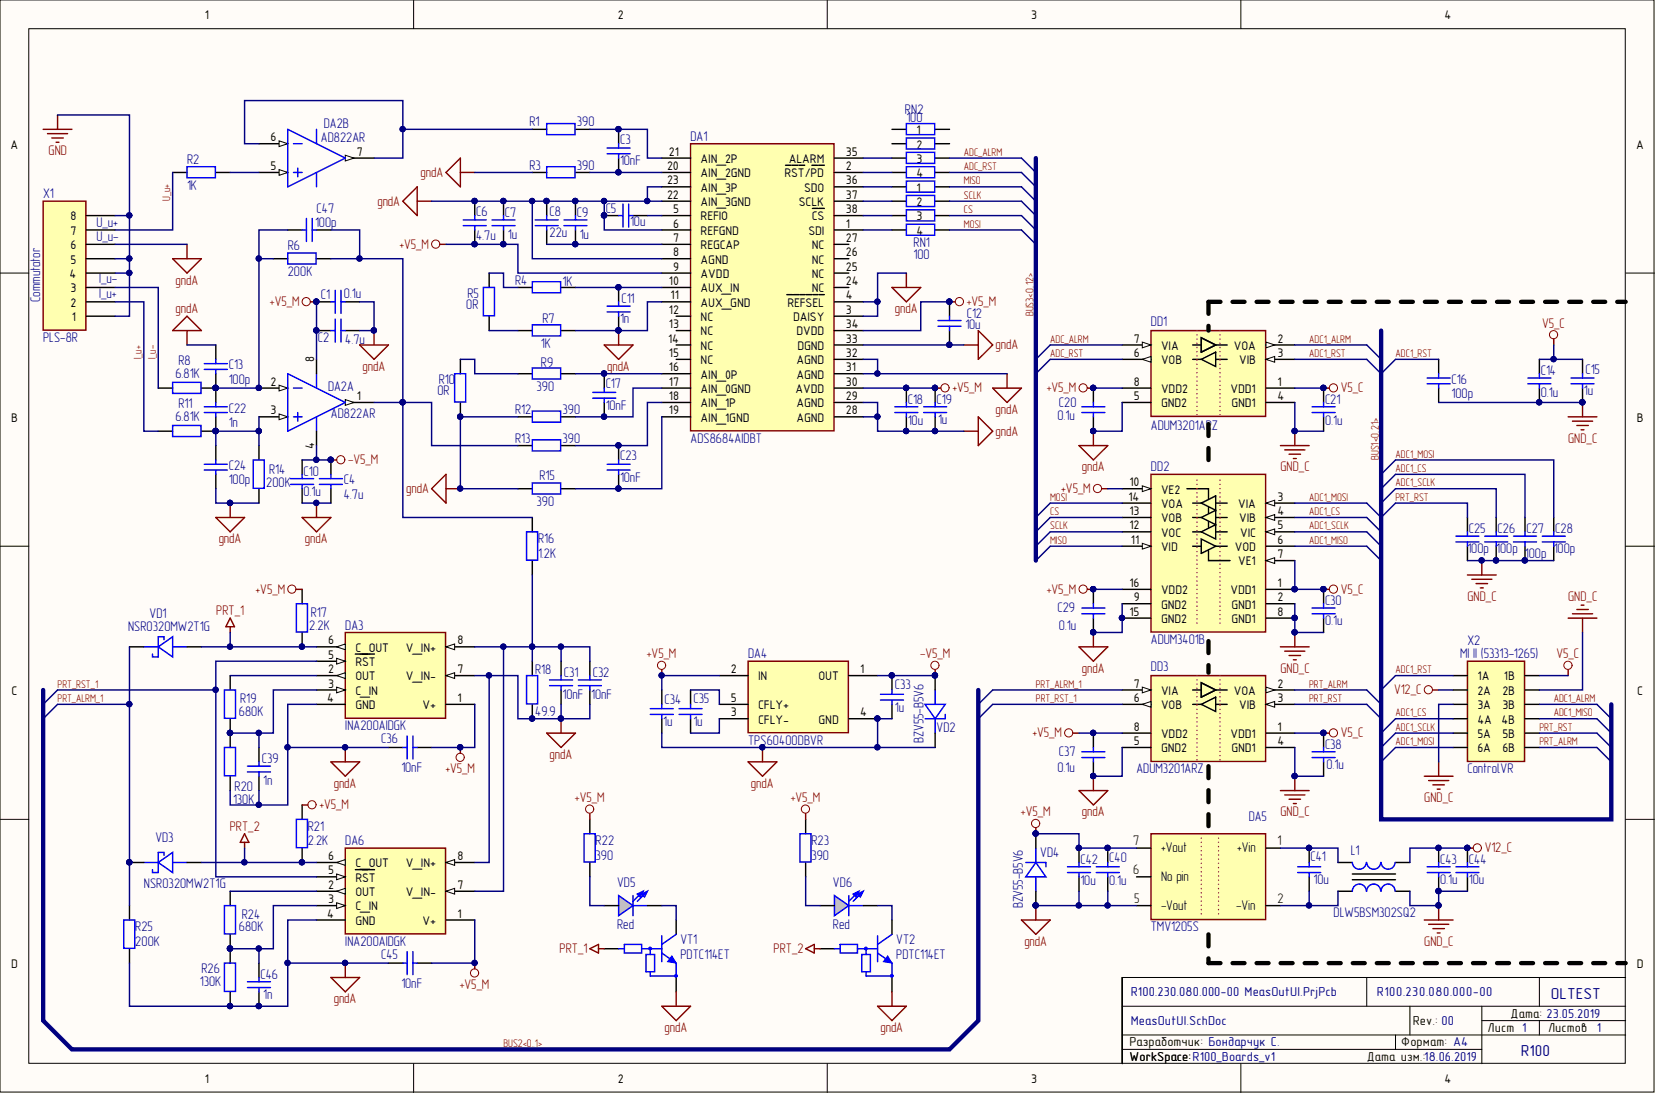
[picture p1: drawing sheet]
<svg xmlns="http://www.w3.org/2000/svg" width="292mm" height="193mm" viewBox="0 0 292 193" stroke-linecap="round" stroke-linejoin="round" font-family="sans-serif">
<defs><g id="words">
<g font-size="2.8" fill="#000080">
<text x="273.6" y="176.1">OLTEST</text>
<text x="268.2" y="186.3">R100</text>
</g>
<g font-size="2.5" fill="#000080">
<text x="57.1" y="22.6">DA2B</text>
<text x="93.4" y="22.3">R1</text>
<text x="101.8" y="22.3">390</text>
<text x="159.6" y="20">RN2</text>
<text x="159.9" y="21.5">100</text>
<text x="33" y="28.9">R2</text>
<text x="56.6" y="25.1">AD822AR</text>
<text x="93.4" y="29.9">R3</text>
<text x="101.8" y="29.9">390</text>
<text x="109.4" y="29.2">10nF</text>
<text x="109.4" y="25.3">C3</text>
<text x="121.8" y="24.8">DA1</text>
<text x="7.6" y="35">X1</text>
<text x="33" y="33.5">1K</text>
<text x="17" y="40.1">U_u+</text>
<text x="55.6" y="40.1">100p</text>
<text x="55.8" y="37.5">C47</text>
<text x="84" y="38">C6</text>
<text x="89.1" y="38.3">C7</text>
<text x="96.9" y="41.8">22u</text>
<text x="96.9" y="38">C8</text>
<text x="101.8" y="38.3">C9</text>
<text x="106.8" y="37.5">C5</text>
<text x="111.1" y="39.8">10u</text>
<text x="17" y="42.6">U_u-</text>
<text x="50.8" y="44.1">R6</text>
<text x="84" y="42.3">4.7u</text>
<text x="89.6" y="42.1">1u</text>
<text x="102.3" y="42.1">1u</text>
<text x="161.1" y="45.6">100</text>
<text x="161.1" y="43.6">RN1</text>
<text x="7.1" y="53.2" transform="rotate(-90 7.1 53.2)">Commutator</text>
<text x="17.5" y="52.5">I_u+</text>
<text x="17.5" y="49.9">I_u-</text>
<text x="50.8" y="48.7">200K</text>
<text x="56.6" y="52.7">C1</text>
<text x="60.6" y="52.5">0.1u</text>
<text x="82.5" y="52.5">R5</text>
<text x="90.8" y="50.2">R4</text>
<text x="99.2" y="50.5">1K</text>
<text x="109.6" y="53.5">C11</text>
<text x="82.2" y="54.5">0R</text>
<text x="95.7" y="57">R7</text>
<text x="109.4" y="57">1n</text>
<text x="170.3" y="58.1">10u</text>
<text x="170.5" y="56">C12</text>
<text x="203" y="57.6">DD1</text>
<text x="7.6" y="60.3">PLS-8R</text>
<text x="31.5" y="64.4">R8</text>
<text x="40.3" y="65.2">C13</text>
<text x="56.1" y="60.3">C2</text>
<text x="60.9" y="60.6">4.7u</text>
<text x="95.4" y="61.4">1K</text>
<text x="95.4" y="64.7">R9</text>
<text x="279.6" y="65.9">C15</text>
<text x="31" y="66.7">6.81K</text>
<text x="40.3" y="67.7">100p</text>
<text x="57.9" y="69">DA2A</text>
<text x="77.1" y="69.7">0R</text>
<text x="77.4" y="67.7">R10</text>
<text x="94.7" y="69">390</text>
<text x="106.8" y="68.5">C17</text>
<text x="160.1" y="71.2">C18</text>
<text x="165.2" y="71.2">C19</text>
<text x="186.8" y="71.8">C20</text>
<text x="233.7" y="71.2">C21</text>
<text x="256" y="70.2">100p</text>
<text x="256" y="67.7">C16</text>
<text x="271.8" y="66.2">C14</text>
<text x="271.8" y="70">0.1u</text>
<text x="279.4" y="69.7">1u</text>
<text x="31" y="74.3">6.81K</text>
<text x="31.5" y="72">R11</text>
<text x="40.3" y="75.3">1n</text>
<text x="40.3" y="72.8">C22</text>
<text x="58.4" y="73.8">AD822AR</text>
<text x="90.8" y="73">R12</text>
<text x="99.2" y="73">390</text>
<text x="106.8" y="72.3">10nF</text>
<text x="160.1" y="75">10u</text>
<text x="165.5" y="74.8">1u</text>
<text x="186.5" y="74">0.1u</text>
<text x="203" y="75.8">ADUM3201ARZ</text>
<text x="233.7" y="75">0.1u</text>
<text x="40.3" y="82.9">C24</text>
<text x="47.5" y="83.7">R14</text>
<text x="53.5" y="83.9">C10</text>
<text x="90.8" y="78.1">R13</text>
<text x="99.2" y="78.1">390</text>
<text x="109.4" y="81.1">C23</text>
<text x="121.8" y="78.1">ADS8684AIDBT</text>
<text x="203" y="83.2">DD2</text>
<text x="40.3" y="85.4">100p</text>
<text x="46.9" y="86">200K</text>
<text x="53.5" y="87.5">0.1u</text>
<text x="60.6" y="85.4">C4</text>
<text x="60.6" y="88">4.7u</text>
<text x="94.7" y="89.2">390</text>
<text x="95.2" y="84.7">R15</text>
<text x="109.4" y="84.9">10nF</text>
<text x="94.9" y="95.8">R16</text>
<text x="259.1" y="94.1">C25</text>
<text x="264.2" y="94.1">C26</text>
<text x="269.2" y="94.1">C27</text>
<text x="274.3" y="94.1">C28</text>
<text x="94.9" y="98.4">1.2K</text>
<text x="258.8" y="97.6">1</text>
<text x="259.5" y="97.6">00p 1</text>
<text x="264.6" y="97.6">00p</text>
<text x="269" y="98.4">1</text>
<text x="269.7" y="98.4">00p</text>
<text x="274.1" y="97.6">1</text>
<text x="274.7" y="97.6">00p</text>
<text x="233.7" y="106.7">C30</text>
<text x="22.6" y="111.3">NSR0320MW2T1G</text>
<text x="26.4" y="109">VD1</text>
<text x="54.6" y="111.1">2.2K</text>
<text x="54.8" y="108.8">R17</text>
<text x="60.9" y="111.1">DA3</text>
<text x="186.5" y="108">C29</text>
<text x="186.8" y="111.1">0.1u</text>
<text x="203" y="113.6">ADUM3401B</text>
<text x="233.7" y="110.3">0.1u</text>
<text x="258.8" y="113.8">X2</text>
<text x="94.4" y="118.9">R18</text>
<text x="99.5" y="119.4">C31</text>
<text x="104.6" y="119.4">C32</text>
<text x="132" y="116.1">DA4</text>
<text x="203" y="118.4">DD3</text>
<text x="257.6" y="116.1">MI II (53313-1265)</text>
<text x="42.4" y="124">R19</text>
<text x="99.2" y="123.2">10nF</text>
<text x="104.3" y="123.2">10nF</text>
<text x="117.2" y="124.2">C34</text>
<text x="122.3" y="124">C35</text>
<text x="157.8" y="125.5">1u</text>
<text x="157.8" y="121.5">C33</text>
<text x="42.1" y="126.3">680K</text>
<text x="60.9" y="128.8">INA200AIDGK</text>
<text x="67.2" y="131.1">C36</text>
<text x="94.4" y="126.3">49.9</text>
<text x="117" y="128">1u</text>
<text x="122.3" y="128">1u</text>
<text x="132" y="131.3">TPS60400DBVR</text>
<text x="162.9" y="131.1" transform="rotate(-90 162.9 131.1)">BZV55-B5V6</text>
<text x="165.2" y="129.1">VD2</text>
<text x="46.2" y="134.6">C39</text>
<text x="70.8" y="136.2">10nF</text>
<text x="186.5" y="136.2">0.1u</text>
<text x="186.8" y="133.4">C37</text>
<text x="200.5" y="136.4">ADUM3201ARZ</text>
<text x="233.7" y="132.1">C38</text>
<text x="234" y="135.7">0.1u</text>
<text x="258.8" y="136.4">ControlVR</text>
<text x="41.1" y="141.7">130K</text>
<text x="41.4" y="139.5">R20</text>
<text x="46.4" y="138.4">1n</text>
<text x="27.4" y="148.6">VD3</text>
<text x="54.3" y="146.6">R21</text>
<text x="54.3" y="149.1">2.2K</text>
<text x="60.9" y="149.1">DA6</text>
<text x="105.1" y="149.1">R22</text>
<text x="143.1" y="149.1">R23</text>
<text x="220.3" y="144.8">DA5</text>
<text x="105.1" y="151.6">390</text>
<text x="143.1" y="151.6">390</text>
<text x="183.5" y="151.1">VD4</text>
<text x="190.6" y="152.4">C42</text>
<text x="195.7" y="152.1">C40</text>
<text x="231.2" y="151.9">C41</text>
<text x="231.7" y="155.9">10u</text>
<text x="238.3" y="150.9">L1</text>
<text x="254" y="152.4">C43</text>
<text x="254" y="155.9">0.1u</text>
<text x="259.1" y="155.9">10u</text>
<text x="259.1" y="152.4">C44</text>
<text x="25.4" y="156.7">NSR0320MW2T1G</text>
<text x="108.9" y="156.4">VD5</text>
<text x="146.9" y="156.4">VD6</text>
<text x="180.4" y="160.2" transform="rotate(-90 180.4 160.2)">BZV55-B5V6</text>
<text x="190.6" y="156.2">10u</text>
<text x="195.7" y="156.2">0.1u</text>
<text x="235.2" y="161.8">DLW5BSM302SQ2</text>
<text x="23.9" y="164.3">R25</text>
<text x="23.9" y="166.8">200K</text>
<text x="42.1" y="164.3">680K</text>
<text x="42.6" y="162">R24</text>
<text x="60.9" y="166.8">INA200AIDGK</text>
<text x="108.9" y="163.8">Red</text>
<text x="120" y="166.6">VT1</text>
<text x="146.9" y="163.8">Red</text>
<text x="158.1" y="166.6">VT2</text>
<text x="203" y="164.3">TMV1205S</text>
<text x="35.3" y="173.9">130K</text>
<text x="35.5" y="171.7">R26</text>
<text x="45.9" y="172.7">C46</text>
<text x="67.2" y="169.1">C45</text>
<text x="120" y="169.1">PDTC114ET</text>
<text x="158.1" y="169.1">PDTC114ET</text>
<text x="46.4" y="176.2">1n</text>
<text x="70.8" y="174.2">10nF</text>
</g>
<g font-size="2.5" fill="#800000">
<text x="8.5" y="27.4">GND</text>
<text x="74.2" y="31.2">gndA</text>
<text x="66.6" y="36.3">gndA</text>
<text x="70.5" y="43.9">+V5_M</text>
<text x="31" y="50.2">gndA</text>
<text x="31" y="55.3">gndA</text>
<text x="47.6" y="54">+V5_M</text>
<text x="157.8" y="55.3">gndA</text>
<text x="170.5" y="54">+V5_M</text>
<text x="272" y="57.8">V5_C</text>
<text x="63.9" y="65.4">gndA</text>
<text x="107.1" y="65.4">gndA</text>
<text x="175.6" y="61.6">gndA</text>
<text x="168" y="69.2">+V5_M</text>
<text x="184.7" y="69.2">+V5_M</text>
<text x="236.5" y="69.2">V5_C</text>
<text x="175.6" y="73">gndA</text>
<text x="175.6" y="76.8">gndA</text>
<text x="61.4" y="81.9">-V5_M</text>
<text x="190.8" y="83.2">gndA</text>
<text x="225.9" y="83.2">GND_C</text>
<text x="276.6" y="78.1">GND_C</text>
<text x="71.6" y="87">gndA</text>
<text x="187.2" y="87">+V5_M</text>
<text x="38.6" y="95.8">gndA</text>
<text x="53.8" y="95.8">gndA</text>
<text x="45.1" y="104.7">+V5_M</text>
<text x="184.7" y="104.7">+V5_M</text>
<text x="236.5" y="104.7">V5_C</text>
<text x="258.8" y="106">GND_C</text>
<text x="276.6" y="106">GND_C</text>
<text x="38.1" y="108.5">PRT_1</text>
<text x="114.1" y="116.1">+V5_M</text>
<text x="162.3" y="116.1">-V5_M</text>
<text x="190.8" y="118.7">gndA</text>
<text x="225.9" y="118.7">GND_C</text>
<text x="274.6" y="116.1">V5_C</text>
<text x="245.9" y="122.5">V12_C</text>
<text x="182.1" y="130.1">+V5_M</text>
<text x="236.5" y="130.1">V5_C</text>
<text x="78.6" y="136.4">+V5_M</text>
<text x="96.9" y="133.9">gndA</text>
<text x="56.3" y="142.8">+V5_M</text>
<text x="58.9" y="138.9">gndA</text>
<text x="101.4" y="141.5">+V5_M</text>
<text x="132.5" y="138.9">gndA</text>
<text x="139.5" y="141.5">+V5_M</text>
<text x="251.2" y="141.5">GND_C</text>
<text x="40.5" y="146.6">PRT_2</text>
<text x="180.1" y="144">+V5_M</text>
<text x="190.8" y="144">gndA</text>
<text x="225.9" y="144">GND_C</text>
<text x="261.9" y="150.4">V12_C</text>
<text x="180.7" y="166.8">gndA</text>
<text x="251.2" y="166.8">GND_C</text>
<text x="98.7" y="168.1">PRT_1</text>
<text x="136.4" y="168.1">PRT_2</text>
<text x="58.9" y="177">gndA</text>
<text x="81.1" y="174.4">+V5_M</text>
<text x="117.2" y="182.1">gndA</text>
<text x="155.3" y="182.1">gndA</text>
</g>
<g font-size="2.5">
<text x="199.9" y="149.1">7</text>
<text x="225.3" y="149.1">1</text>
<text x="199.9" y="154.2">6</text>
<text x="204.8" y="155.4">No pin</text>
<text x="204.8" y="150.4">+Vout</text>
<text x="218.2" y="150.4">+Vin</text>
<text x="200.1" y="159.2">5</text>
<text x="204.8" y="160.5">-Vout</text>
<text x="218.1" y="160.5">-Vin</text>
<text x="225.3" y="159.2">2</text>
</g>
<g font-size="2.3" fill="#000080">
<text x="199.5" y="175.7">R100.230.080.000-00 MeasOutUI.PrjPcb</text>
<text x="242.9" y="175.7">R100.230.080.000-00</text>
<text x="199.5" y="180.8">MeasOutUI.SchDoc</text>
<text x="281.7" y="182.1">1</text>
</g>
<g font-size="2.3">
<text x="266.5" y="179.5">Дата: 23.05.2019</text>
<text x="199.2" y="184.6">Разработчик: Бондарчук С.</text>
<text x="247.2" y="184.6">Формат: A4</text>
<text x="249.2" y="180.8">Rev.: 00</text>
<text x="262.4" y="182.1">Лист 1</text>
<text x="273.1" y="182.1">Листов</text>
<text x="199.2" y="187.1">WorkSpace:R100_Boards_v1</text>
<text x="199.2" y="187.1">WorkSpace:</text>
<text x="241.1" y="187.1">Дата изм.:18.06.2019</text>
</g>
<g font-size="2.1">
<text x="36.1" y="3.4">1</text>
<text x="109" y="3.4">2</text>
<text x="181.9" y="3.4">3</text>
<text x="254.8" y="3.4">4</text>
<text x="161.6" y="23.7">1</text>
<text x="1.9" y="26.2">A</text>
<text x="47.7" y="30">5</text>
<text x="47.7" y="24.9">6</text>
<text x="62.9" y="27.5">7</text>
<text x="117.7" y="30">20</text>
<text x="118" y="27.5">21</text>
<text x="123.6" y="28.7">AIN_2P</text>
<text x="139.1" y="28.7">ALARM</text>
<text x="149.2" y="30">2</text>
<text x="149.2" y="27.5">35</text>
<text x="161.6" y="28.7">3</text>
<text x="161.6" y="26.2">2</text>
<text x="288.6" y="26.2">A</text>
<text x="117.7" y="35.1">22</text>
<text x="117.7" y="32.5">23</text>
<text x="123.6" y="31.3">AIN_2GND</text>
<text x="123.6" y="33.8">AIN_3P</text>
<text x="138.4" y="31.3">RST/PD</text>
<text x="141.9" y="33.8">SDO</text>
<text x="149.2" y="32.5">36</text>
<text x="149.2" y="35.1">37</text>
<text x="161.6" y="31.3">4</text>
<text x="161.6" y="33.8">1</text>
<text x="12.4" y="41.4">7</text>
<text x="12.4" y="38.9">8</text>
<text x="118.8" y="37.6">5</text>
<text x="118.8" y="40.1">6</text>
<text x="123.6" y="38.9">REFIO</text>
<text x="123.6" y="41.4">REFGND</text>
<text x="123.6" y="36.3">AIN_3GND</text>
<text x="140.9" y="36.3">SCLK</text>
<text x="142.6" y="41.4">SDI</text>
<text x="143.2" y="38.9">CS</text>
<text x="149.2" y="40.1">1</text>
<text x="149.2" y="37.6">38</text>
<text x="161.6" y="41.4">4</text>
<text x="161.6" y="38.9">3</text>
<text x="161.6" y="36.3">2</text>
<text x="12.4" y="46.5">5</text>
<text x="12.4" y="43.9">6</text>
<text x="118.8" y="42.7">7</text>
<text x="118.8" y="45.2">8</text>
<text x="118.8" y="47.7">9</text>
<text x="123.6" y="43.9">REGCAP</text>
<text x="123.6" y="46.5">AGND</text>
<text x="143.2" y="46.5">NC</text>
<text x="143.2" y="43.9">NC</text>
<text x="149.2" y="47.7">25</text>
<text x="149.2" y="45.2">26</text>
<text x="149.2" y="42.7">27</text>
<text x="12.3" y="49">4</text>
<text x="12.4" y="51.6">3</text>
<text x="118" y="50.3">10</text>
<text x="118.3" y="52.8">11</text>
<text x="123.6" y="49">AVDD</text>
<text x="123.6" y="51.6">AUX_IN</text>
<text x="143.2" y="51.6">NC</text>
<text x="143.2" y="49">NC</text>
<text x="149.2" y="52.8">4</text>
<text x="149.2" y="50.3">24</text>
<text x="12.4" y="54.1">2</text>
<text x="12.7" y="56.6">1</text>
<text x="118" y="55.4">12</text>
<text x="118" y="57.9">13</text>
<text x="123.6" y="54.1">AUX_GND</text>
<text x="123.6" y="56.6">NC</text>
<text x="123.6" y="59.2">NC</text>
<text x="138.9" y="54.1">REFSEL</text>
<text x="139.9" y="56.6">DAISY</text>
<text x="140.5" y="59.2">DVDD</text>
<text x="149.2" y="55.4">3</text>
<text x="149.2" y="57.9">34</text>
<text x="55.4" y="63.9" transform="rotate(-90 55.4 63.9)">8</text>
<text x="117.8" y="60.4">14</text>
<text x="118" y="63">15</text>
<text x="118" y="65.5">16</text>
<text x="123.6" y="61.7">NC</text>
<text x="123.6" y="64.2">NC</text>
<text x="140.5" y="64.2">AGND</text>
<text x="140.7" y="61.7">DGND</text>
<text x="149.2" y="65.5">31</text>
<text x="149.2" y="63">32</text>
<text x="149.2" y="60.4">33</text>
<text x="200" y="60.4">7</text>
<text x="200" y="63">6</text>
<text x="204.8" y="61.7">VIA</text>
<text x="204.8" y="64.2">VOB</text>
<text x="217.6" y="61.7">VOA</text>
<text x="218.6" y="64.2">VIB</text>
<text x="225.3" y="63">3</text>
<text x="225.3" y="60.4">2</text>
<text x="47.7" y="68">2</text>
<text x="62.9" y="70.6">1</text>
<text x="118" y="68">17</text>
<text x="118" y="70.6">18</text>
<text x="123.6" y="66.8">AIN_0P</text>
<text x="123.6" y="69.3">AIN_0GND</text>
<text x="123.6" y="71.8">AIN_1P</text>
<text x="140.3" y="69.3">AVDD</text>
<text x="140.5" y="71.8">AGND</text>
<text x="140.5" y="66.8">AGND</text>
<text x="149.2" y="70.6">29</text>
<text x="149.2" y="68">30</text>
<text x="200" y="68">8</text>
<text x="200" y="70.6">5</text>
<text x="204.8" y="69.3">VDD2</text>
<text x="204.8" y="71.8">GND2</text>
<text x="217.1" y="69.3">VDD1</text>
<text x="217.2" y="71.8">GND1</text>
<text x="225.3" y="68">1</text>
<text x="225.3" y="70.6">4</text>
<text x="1.9" y="74.4">B</text>
<text x="47.7" y="73.1">3</text>
<text x="118" y="73.1">19</text>
<text x="123.6" y="74.4">AIN_1GND</text>
<text x="140.5" y="74.4">AGND</text>
<text x="149.2" y="73.1">28</text>
<text x="288.7" y="74.4">B</text>
<text x="55.4" y="79.3" transform="rotate(-90 55.4 79.3)">4</text>
<text x="199" y="88.3">14</text>
<text x="199.2" y="85.8">10</text>
<text x="204.8" y="87.1">VE2</text>
<text x="204.8" y="89.6">VOA</text>
<text x="218.4" y="89.6">VIA</text>
<text x="225.3" y="88.3">3</text>
<text x="199.2" y="93.4">12</text>
<text x="199.2" y="90.9">13</text>
<text x="199.5" y="95.9">11</text>
<text x="204.8" y="94.7">VOC</text>
<text x="204.8" y="92.1">VOB</text>
<text x="218.6" y="92.1">VIB</text>
<text x="218.7" y="94.7">VIC</text>
<text x="225.3" y="90.9">4</text>
<text x="225.3" y="93.4">5</text>
<text x="225.3" y="95.9">6</text>
<text x="204.8" y="97.2">VID</text>
<text x="217.8" y="97.2">VOD</text>
<text x="218.4" y="99.7">VE1</text>
<text x="225.3" y="98.5">7</text>
<text x="199.2" y="103.5">16</text>
<text x="200" y="106.1">9</text>
<text x="204.8" y="107.3">GND2</text>
<text x="204.8" y="104.8">VDD2</text>
<text x="217.1" y="104.8">VDD1</text>
<text x="217.2" y="107.3">GND1</text>
<text x="225.3" y="103.5">1</text>
<text x="225.3" y="106.1">2</text>
<text x="57.9" y="113.7">6</text>
<text x="80.7" y="113.7">8</text>
<text x="199.2" y="108.6">15</text>
<text x="204.8" y="109.9">GND2</text>
<text x="217.2" y="109.9">GND1</text>
<text x="225.3" y="108.6">8</text>
<text x="57.9" y="116.2">5</text>
<text x="57.9" y="118.7">2</text>
<text x="62.7" y="114.9">C_OUT</text>
<text x="62.7" y="117.5">RST</text>
<text x="71.6" y="114.9">V_IN+</text>
<text x="80.7" y="118.7">7</text>
<text x="128.9" y="118.7">2</text>
<text x="151.8" y="118.7">1</text>
<text x="2" y="122.5">C</text>
<text x="57.7" y="123.8">4</text>
<text x="57.9" y="121.3">3</text>
<text x="62.7" y="120">OUT</text>
<text x="62.7" y="122.5">C_IN</text>
<text x="62.7" y="125.1">GND</text>
<text x="71.6" y="120">V_IN-</text>
<text x="74.5" y="125.1">V+</text>
<text x="80.7" y="123.8">1</text>
<text x="128.9" y="123.8">5</text>
<text x="133.7" y="120">IN</text>
<text x="133.7" y="125.1">CFLY+</text>
<text x="144.4" y="120">OUT</text>
<text x="200" y="121.3">7</text>
<text x="200" y="123.8">6</text>
<text x="204.8" y="122.5">VIA</text>
<text x="204.8" y="125.1">VOB</text>
<text x="217.6" y="122.5">VOA</text>
<text x="218.6" y="125.1">VIB</text>
<text x="225.3" y="123.8">3</text>
<text x="225.3" y="121.3">2</text>
<text x="260.6" y="120">1A</text>
<text x="260.6" y="122.5">2A</text>
<text x="260.6" y="125.1">3A</text>
<text x="265" y="122.5">2B</text>
<text x="265" y="125.1">3B</text>
<text x="265.3" y="120">1B</text>
<text x="288.8" y="122.5">C</text>
<text x="128.9" y="126.4">3</text>
<text x="133.7" y="127.6">CFLY-</text>
<text x="144.4" y="127.6">GND</text>
<text x="151.8" y="126.4">4</text>
<text x="200" y="128.9">8</text>
<text x="200" y="131.4">5</text>
<text x="204.8" y="130.2">VDD2</text>
<text x="217.1" y="130.2">VDD1</text>
<text x="225.3" y="128.9">1</text>
<text x="225.3" y="131.4">4</text>
<text x="260.6" y="127.6">4A</text>
<text x="260.6" y="130.2">5A</text>
<text x="264.8" y="127.6">4B</text>
<text x="265" y="130.2">5B</text>
<text x="204.8" y="132.7">GND2</text>
<text x="217.2" y="132.7">GND1</text>
<text x="260.6" y="132.7">6A</text>
<text x="265" y="132.7">6B</text>
<text x="57.9" y="151.7">6</text>
<text x="57.9" y="154.2">5</text>
<text x="62.7" y="153">C_OUT</text>
<text x="62.7" y="155.5">RST</text>
<text x="71.6" y="153">V_IN+</text>
<text x="80.7" y="151.7">8</text>
<text x="57.7" y="161.9">4</text>
<text x="57.9" y="156.8">2</text>
<text x="57.9" y="159.3">3</text>
<text x="62.7" y="158">OUT</text>
<text x="62.7" y="160.6">C_IN</text>
<text x="71.6" y="158">V_IN-</text>
<text x="80.7" y="161.9">1</text>
<text x="80.7" y="156.8">7</text>
<text x="62.7" y="163.1">GND</text>
<text x="74.5" y="163.1">V+</text>
<text x="1.9" y="170.7">D</text>
<text x="288.7" y="170.7">D</text>
<text x="36.1" y="191">1</text>
<text x="109" y="191">2</text>
<text x="181.9" y="191">3</text>
<text x="254.8" y="191">4</text>
</g>
<g font-size="1.9" fill="#800000">
<text x="170" y="27.5">ADC_ALRM</text>
<text x="170" y="30">ADC_RST</text>
<text x="30" y="35.5" transform="rotate(-90 30 35.5)">U_u+</text>
<text x="170" y="32.5">MISO</text>
<text x="170" y="35.1">SCLK</text>
<text x="170" y="37.6">CS</text>
<text x="170" y="40.1">MOSI</text>
<text x="182.3" y="55.8" transform="rotate(-90 182.3 55.8)">BUS3&lt;0..12&gt;</text>
<text x="25" y="63.4" transform="rotate(-90 25 63.4)">I_u+</text>
<text x="27.5" y="63.4" transform="rotate(-90 27.5 63.4)">I_u-</text>
<text x="185.2" y="60.4">ADC_ALRM</text>
<text x="185.2" y="63">ADC_RST</text>
<text x="230.9" y="60.4">ADC1_ALRM</text>
<text x="230.9" y="63">ADC1_RST</text>
<text x="246.2" y="63">ADC1_RST</text>
<text x="243.2" y="81.1" transform="rotate(-90 243.2 81.1)">BUS1&lt;0..21&gt;</text>
<text x="246.2" y="83.2">ADC1_CS</text>
<text x="246.2" y="80.7">ADC1_MOSI</text>
<text x="185.2" y="88.3">MOSI</text>
<text x="230.9" y="88.3">ADC1_MOSI</text>
<text x="246.2" y="85.8">ADC1_SCLK</text>
<text x="246.2" y="88.3">PRT_RST</text>
<text x="185.2" y="90.9">CS</text>
<text x="185.2" y="93.4">SCLK</text>
<text x="185.2" y="95.9">MISO</text>
<text x="230.9" y="90.9">ADC1_CS</text>
<text x="230.9" y="93.4">ADC1_SCLK</text>
<text x="230.9" y="95.9">ADC1_MISO</text>
<text x="246.2" y="118.7">ADC1_RST</text>
<text x="10.2" y="121.3">PRT_RST_1</text>
<text x="10.2" y="123.8">PRT_ALRM_1</text>
<text x="182.7" y="123.8">PRT_RST_1</text>
<text x="182.7" y="121.3">PRT_ALRM_1</text>
<text x="230.9" y="123.8">PRT_RST</text>
<text x="230.9" y="121.3">PRT_ALRM</text>
<text x="274.1" y="123.8">ADC1_ALRM</text>
<text x="246.2" y="126.4">ADC1_CS</text>
<text x="246.2" y="128.9">ADC1_SCLK</text>
<text x="246.2" y="131.4">ADC1_MOSI</text>
<text x="271.5" y="128.9">PRT_RST</text>
<text x="271.5" y="131.4">PRT_ALRM</text>
<text x="274.1" y="126.4">ADC1_MISO</text>
<text x="88.8" y="184.7">BUS2&lt;0..1&gt;</text>
</g>
</g></defs>
<g fill="#fffcf8" stroke="#000" stroke-width=".18">
<path d="M0 0h291.8v192.6h-291.8z"/>
<path d="M5.1 5.1h281.6v182.5h-281.6z"/>
</g>
<g fill="none" stroke="#000" stroke-width=".18">
<path d="M73 0v5.1M145.9 0v5.1M218.9 0v5.1M0 48.2h5.1M286.8 48.2h5M0 96.3h5.1M286.8 96.3h5M0 144.5h5.1M286.8 144.5h5M197.9 177.5h88.9M241.1 172.4v5.1M248.7 177.5v5.1"/>
<path d="M261.4 177.5v10.1M271.5 172.4v5.1M286.8 172.4h-88.9v15.2M73 187.6v5.1M145.9 187.6v5.1M197.9 185.1h63.5M197.9 182.6h88.9M218.9 187.6v5.1M246.2 182.6v2.5M261.4 180h25.4M271.5 180v2.6"/>
</g>
<path d="M60.9 27.9h5.1M38.1 60.8v2.6M38.1 65.9v5.1M38.1 73.5v2.6M38.1 78.6v2.5M38.1 83.7v2.5" fill="none" stroke="#000" stroke-width=".25"/>
<g fill="#000080" stroke="#000080" stroke-width=".18">
<circle cx="38" cy="76" r=".47"/>
<circle cx="38" cy="68.4" r=".47"/>
</g>
<path d="M36 71.8h4.1M36 72.8h4.1M36 65.2h4.1M36 64.1h4.1M38.1 63.4v.7M38.1 65.2v.7M38.1 71v.8M38.1 72.8v.7M36 82.9h4.1M36 81.9h4.1M38.1 81.1v.8M38.1 82.9v.8" fill="none" stroke="#00f" stroke-width=".25"/>
<path d="M60.9 27.4l1.5 .5-1.5 .5z" fill="#fffcf8"/>
<path d="M60.9 27.4l1.5 .5-1.5 .5z" fill="none" stroke="#000" stroke-width=".18"/>
<path d="M45.7 30.4h5.1" fill="none" stroke="#000" stroke-width=".25"/>
<path d="M49.2 29.9l1.6 .5-1.6 .5z" fill="#fffcf8"/>
<path d="M49.2 29.9l1.6 .5-1.6 .5z" fill="none" stroke="#000" stroke-width=".18"/>
<path d="M45.7 25.3h5.1" fill="none" stroke="#000" stroke-width=".25"/>
<path d="M49.2 24.8l1.6 .5-1.6 .6z" fill="#fffcf8"/>
<path d="M49.2 24.8l1.6 .5-1.6 .6z" fill="none" stroke="#000" stroke-width=".18"/>
<path d="M50.8 22.8l10.1 5.1-10.1 5.1zM51.8 25.3h1.5M51.8 30.4h1.5M52.5 29.7v1.5M55.8 22.8v2.5M55.8 30.4v2.6" fill="none" stroke="#00f" stroke-width=".25"/>
<path d="M60.9 71h5.1" fill="none" stroke="#000" stroke-width=".25"/>
<path d="M60.9 70.5l1.5 .5-1.5 .5z" fill="#fffcf8"/>
<path d="M60.9 70.5l1.5 .5-1.5 .5z" fill="none" stroke="#000" stroke-width=".18"/>
<path d="M45.7 73.5h5.1" fill="none" stroke="#000" stroke-width=".25"/>
<path d="M49.2 73l1.6 .5-1.6 .5z" fill="#fffcf8"/>
<path d="M49.2 73l1.6 .5-1.6 .5z" fill="none" stroke="#000" stroke-width=".18"/>
<path d="M45.7 68.5h5.1" fill="none" stroke="#000" stroke-width=".25"/>
<path d="M49.2 67.9l1.6 .6-1.6 .5z" fill="#fffcf8"/>
<path d="M49.2 67.9l1.6 .6-1.6 .5z" fill="none" stroke="#000" stroke-width=".18"/>
<circle cx="45.6" cy="68.4" r=".47" fill="#000080" stroke="#000080" stroke-width=".18"/>
<path d="M50.8 65.9l10.1 5.1-10.1 5.1zM51.8 68.5h1.5M51.8 73.5h1.5M52.5 72.8v1.5M55.8 65.9v2.6M55.8 73.5v2.6M241 157.2a1.23 1.23 0 0 0-1.2-1.3 1.23 1.23 0 0 0-1.3 1.3M241 152.1a1.23 1.23 0 0 1-1.2 1.2 1.23 1.23 0 0 1-1.3-1.2M243.5 157.2a1.23 1.23 0 0 0-1.2-1.3 1.23 1.23 0 0 0-1.2 1.3M243.5 152.1a1.23 1.23 0 0 1-1.2 1.2 1.23 1.23 0 0 1-1.2-1.2M246.1 157.2a1.23 1.23 0 0 0-1.3-1.3 1.23 1.23 0 0 0-1.2 1.3M246.1 152.1a1.23 1.23 0 0 1-1.3 1.2 1.23 1.23 0 0 1-1.2-1.2" fill="none" stroke="#00f" stroke-width=".25"/>
<path d="M55.8 63.4v2.5M55.8 76.1v2.5M236 157.2h2.5M236 152.1h2.5M238.5 155.2h7.7M238.5 154.2h7.7M246.2 157.2h2.5M246.2 152.1h2.5" fill="none" stroke="#000" stroke-width=".25"/>
<path d="M203 147.1h20.2v15.1h-20.2z" fill="#ffffb0" stroke="#800000" stroke-width=".25"/>
<path d="M200.5 149.6h2.5M200.5 159.7h2.5M200.5 154.7h2.5M223.3 149.6h2.6M223.3 159.7h2.6" fill="none" stroke="#000" stroke-width=".25"/>
<path d="M211.9 147.8v14M214.9 147.8v14" fill="none" stroke="#ee0e22" stroke-width=".25" stroke-dasharray="0 .7"/>
<path d="M203 119.2h20.2v15.1h-20.2z" fill="#ffffb0" stroke="#800000" stroke-width=".25"/>
<path d="M197.9 121.7h5.1M223.3 129.3h5.1" fill="none" stroke="#000" stroke-width=".25"/>
<path d="M201.5 121.2l1.5 .5-1.5 .5z" fill="#fffcf8"/>
<path d="M201.5 121.2l1.5 .5-1.5 .5z" fill="none" stroke="#000" stroke-width=".18"/>
<path d="M223.3 124.2h5.1" fill="none" stroke="#000" stroke-width=".25"/>
<path d="M223.3 124.2l1.5-.5v1z" fill="#fffcf8"/>
<path d="M223.3 124.2l1.5-.5v1z" fill="none" stroke="#000" stroke-width=".18"/>
<path d="M197.9 129.3h5.1M223.3 131.8h5.1M223.3 121.7h5.1" fill="none" stroke="#000" stroke-width=".25"/>
<path d="M223.3 121.2l1.5 .5-1.5 .5z" fill="#fffcf8"/>
<path d="M223.3 121.2l1.5 .5-1.5 .5z" fill="none" stroke="#000" stroke-width=".18"/>
<path d="M197.9 124.2h5.1" fill="none" stroke="#000" stroke-width=".25"/>
<path d="M201.5 124.2l1.5-.5v1z" fill="#fffcf8"/>
<path d="M201.5 124.2l1.5-.5v1z" fill="none" stroke="#000" stroke-width=".18"/>
<path d="M197.9 131.8h5.1M210.4 121.7h1.5M210.4 124.2h1.5M211.9 120.4l2.5 1.3-2.5 1.3zM211.9 124.2l2.5-1.2v2.5zM214.4 121.7h2.1M214.4 124.2h2.1" fill="none" stroke="#000" stroke-width=".25"/>
<path d="M211.1 119.2v14.9M215.2 119.2v15.2" fill="none" stroke="#ee0e22" stroke-width=".25" stroke-dasharray="0 .7"/>
<path d="M132 116.6h17.6v12.6h-17.6z" fill="#ffffb0" stroke="#800000" stroke-width=".25"/>
<g fill="none" stroke="#000" stroke-width=".25">
<path d="M126.9 119.2h5.1M149.7 119.2h5.1M126.9 126.8h5.1M126.9 124.2h5.1M149.7 126.8h5.1M190.3 149.6v2.5M190.3 154.7v2.5M195.4 149.6v2.5M195.4 154.7v2.5M230.9 149.6v2.5M230.9 154.7v2.5M253.8 149.6v2.5"/>
<path d="M253.8 154.7v2.5M258.8 149.6v2.5M258.8 154.7v2.5"/>
</g>
<g fill="#000080" stroke="#000080" stroke-width=".18">
<circle cx="154.8" cy="126.7" r=".47"/>
<circle cx="258.8" cy="149.6" r=".47"/>
<circle cx="253.7" cy="159.7" r=".47"/>
<circle cx="230.9" cy="149.6" r=".47"/>
<circle cx="253.7" cy="157.2" r=".47"/>
<circle cx="253.7" cy="149.6" r=".47"/>
<circle cx="195.4" cy="149.6" r=".47"/>
<circle cx="190.3" cy="149.6" r=".47"/>
</g>
<circle cx="260.6" cy="149.6" r=".72" fill="none" stroke="#800000" stroke-width=".18"/>
<path d="M253.8 159.7v2.6M258.8 149.6h1.1M251.2 162.3h5.1M252 163h3.5M252.8 163.8h2M253.5 164.6h.5" fill="none" stroke="#800000" stroke-width=".25"/>
<g fill="none" stroke="#00f" stroke-width=".25">
<path d="M180.9 152.1h3.6M182.7 149.6v2.5M182.7 154.7v2.5M188.3 152.9h4.1M188.3 153.9h4.1M190.3 152.1v.8M190.3 153.9v.8M193.4 152.9h4M193.4 153.9h4M195.4 152.1v.8M195.4 153.9v.8M228.9 152.9h4.1"/>
<path d="M228.9 153.9h4.1M230.9 152.1v.8M230.9 153.9v.8M251.7 152.9h4.1M251.7 153.9h4.1M253.8 152.1v.8M253.8 153.9v.8M256.8 152.9h4.1M256.8 153.9h4.1M258.8 152.1v.8M258.8 153.9v.8"/>
</g>
<path d="M182.7 152.1l1.8 2.6h-3.6z" fill="#fff"/>
<path d="M163.2 126.8h3.5M164.9 121.7v2.5M164.9 126.8v2.5M182.7 152.1l1.8 2.6h-3.6zM184.5 152.1v.8" fill="none" stroke="#00f" stroke-width=".25"/>
<path d="M182.7 147.1v2.5M182.7 157.2v2.5" fill="none" stroke="#000" stroke-width=".25"/>
<g fill="#000080" stroke="#000080" stroke-width=".18">
<circle cx="182.7" cy="159.7" r=".47"/>
<circle cx="182.7" cy="147" r=".47"/>
</g>
<circle cx="182.7" cy="145.2" r=".72" fill="none" stroke="#800000" stroke-width=".18"/>
<path d="M182.7 146v1.1" fill="none" stroke="#800000" stroke-width=".25"/>
<path d="M163.2 124.2h3.5l-1.8 2.6z" fill="#fff"/>
<g fill="none" stroke="#00f" stroke-width=".25">
<path d="M190.8 107.3h4.1M190.8 108.3h4.1M192.9 106.5v.8M192.9 108.3v.7M231.4 107.3h4.1M231.4 108.3h4.1M233.5 106.5v.8M233.5 108.3v.7M114.7 125h4.1M114.7 126h4.1M116.7 124.2v.8M116.7 126v.8"/>
<path d="M119.8 125h4M119.8 126h4M121.8 124.2v.8M121.8 126v.8M155.3 122.5h4.1M155.3 123.5h4.1M157.3 121.7v.8M157.3 123.5v.7M163.2 124.2h3.5l-1.8 2.6zM166.7 126v.8M190.8 132.6h4.1M190.8 133.6h4.1"/>
<path d="M192.9 131.8v.8M192.9 133.6v.8M231.4 132.6h4.1M231.4 133.6h4.1M233.5 131.8v.8M233.5 133.6v.8"/>
</g>
<g fill="none" stroke="#000" stroke-width=".25">
<path d="M157.3 119.2v2.5M164.9 119.2v2.5M192.9 104v2.5M192.9 109v2.6M233.5 104v2.5M233.5 109v2.6M116.7 121.7v2.5M116.7 126.8v2.5M121.8 121.7v2.5M121.8 126.8v2.5M157.3 124.2v2.6M164.9 129.3v2.5"/>
<path d="M192.9 129.3v2.5M192.9 134.4v2.5M233.5 129.3v2.5M233.5 134.4v2.5"/>
</g>
<g fill="#000080" stroke="#000080" stroke-width=".18">
<circle cx="164.9" cy="119.1" r=".47"/>
<circle cx="157.3" cy="119.1" r=".47"/>
<circle cx="116.7" cy="119.1" r=".47"/>
<circle cx="192.8" cy="136.9" r=".47"/>
<circle cx="192.8" cy="129.3" r=".47"/>
<circle cx="192.8" cy="103.9" r=".47"/>
<circle cx="192.8" cy="111.5" r=".47"/>
<circle cx="233.4" cy="129.3" r=".47"/>
<circle cx="233.4" cy="103.9" r=".47"/>
<circle cx="228.4" cy="136.9" r=".47"/>
<circle cx="228.4" cy="111.5" r=".47"/>
</g>
<g fill="none" stroke="#800000" stroke-width=".18">
<circle cx="116.7" cy="117.4" r=".72"/>
<circle cx="164.9" cy="117.4" r=".72"/>
<circle cx="191" cy="103.9" r=".72"/>
<circle cx="235.2" cy="103.9" r=".72"/>
<circle cx="276.6" cy="117.4" r=".72"/>
<circle cx="188.5" cy="129.3" r=".72"/>
<circle cx="235.2" cy="129.3" r=".72"/>
<circle cx="252" cy="121.7" r=".72"/>
</g>
<g fill="none" stroke="#800000" stroke-width=".25">
<path d="M116.7 118.2v1M164.9 118.2v1M191.8 104h1.1M225.9 114.1h5M226.6 114.9h3.6M227.4 115.6h2M228.1 116.4h.5M228.4 111.6v2.5M233.5 104h1M276.6 109h5.1M276.6 118.2v1M277.4 108.3h3.5"/>
<path d="M278.1 107.5h2.1M278.9 106.7h.5M279.1 109v2.6M189.3 129.3h1M225.9 139.5h5M228.4 136.9v2.6M233.5 129.3h1M252.8 121.7h1M226.6 140.2h3.6M227.4 141h2M228.1 141.7h.5"/>
</g>
<path d="M203 58.3h20.2v15.2h-20.2z" fill="#ffffb0" stroke="#800000" stroke-width=".25"/>
<path d="M197.9 60.8h5.1M223.3 68.5h5.1" fill="none" stroke="#000" stroke-width=".25"/>
<path d="M201.5 60.3l1.5 .5-1.5 .6z" fill="#fffcf8"/>
<path d="M201.5 60.3l1.5 .5-1.5 .6z" fill="none" stroke="#000" stroke-width=".18"/>
<path d="M223.3 63.4h5.1" fill="none" stroke="#000" stroke-width=".25"/>
<path d="M223.3 63.4l1.5-.5v1z" fill="#fffcf8"/>
<path d="M223.3 63.4l1.5-.5v1z" fill="none" stroke="#000" stroke-width=".18"/>
<path d="M197.9 68.5h5.1M223.3 71h5.1M223.3 60.8h5.1" fill="none" stroke="#000" stroke-width=".25"/>
<path d="M223.3 60.3l1.5 .5-1.5 .6z" fill="#fffcf8"/>
<path d="M223.3 60.3l1.5 .5-1.5 .6z" fill="none" stroke="#000" stroke-width=".18"/>
<path d="M197.9 63.4h5.1" fill="none" stroke="#000" stroke-width=".25"/>
<path d="M201.5 63.4l1.5-.5v1z" fill="#fffcf8"/>
<path d="M201.5 63.4l1.5-.5v1z" fill="none" stroke="#000" stroke-width=".18"/>
<g fill="none" stroke="#000" stroke-width=".25">
<path d="M30.5 30.4h2.5M38.1 30.4h2.5M83.7 35.5v2.5M88.8 35.5v2.5M93.9 30.4h2.5M93.9 22.8h2.5M96.4 35.5v2.5M101.5 30.4h2.5M101.5 22.8h2.5M101.5 35.5v2.5M106.6 38h2.5M109.1 22.8v2.5"/>
<path d="M109.1 27.9v2.5M111.7 38h2.5M157.3 30.4h2.6M157.3 27.9h2.6M157.3 25.3h2.6M157.3 22.8h2.6M157.3 38h2.6M157.3 35.5h2.6M157.3 33h2.6M164.9 30.4h2.6M164.9 27.9h2.6M164.9 25.3h2.6"/>
<path d="M164.9 22.8h2.6M164.9 38h2.6M164.9 35.5h2.6M164.9 33h2.6M55.8 58.3h2.6M55.8 53.2h2.6M60.9 58.3h2.5M60.9 53.2h2.5M83.7 40.6v2.5M86.3 48.2v2.5M86.3 55.8v2.5M88.8 40.6v2.5"/>
<path d="M91.4 58.3h2.5M91.4 50.7h2.5M96.4 40.6v2.5M99 58.3h2.5M99 50.7h2.5M101.5 40.6v2.5M109.1 50.7v2.5M109.1 55.8v2.5M157.3 40.6h2.6M164.9 40.6h2.6M167.5 53.2v2.6M167.5 58.3v2.5"/>
<path d="M211.9 59.6l2.5 1.2-2.5 1.3zM81.2 63.4v2.5M81.2 71v2.5M91.4 65.9h2.5M91.4 73.5h2.5M91.4 78.6h2.5M99 65.9h2.5M99 73.5h2.5M99 78.6h2.5M106.6 65.9v2.6M106.6 71v2.5M109.1 78.6v2.5"/>
<path d="M159.9 68.5v2.5M159.9 73.5v2.6M164.9 68.5v2.5M164.9 73.5v2.6M192.9 68.5v2.5M192.9 73.5v2.6M197.9 71h5.1M210.4 60.8h1.5M210.4 63.4h1.5M211.9 63.4l2.5-1.3v2.6zM214.4 60.8h2.1M214.4 63.4h2.1"/>
<path d="M233.5 68.5v2.5M233.5 73.5v2.6M279.1 63.4v2.5M279.1 68.5v2.5M53.3 81.1v2.6M53.3 86.2v2.5M58.4 81.1v2.6M58.4 86.2v2.5M91.4 86.2h2.5M99 86.2h2.5M109.1 83.7v2.5"/>
</g>
<path d="M211.1 58.3v15M215.2 58.3v15.2" fill="none" stroke="#ee0e22" stroke-width=".25" stroke-dasharray="0 .7"/>
<g fill="#000080" stroke="#000080" stroke-width=".18">
<circle cx="233.4" cy="68.4" r=".47"/>
<circle cx="228.4" cy="76" r=".47"/>
<circle cx="192.8" cy="76" r=".47"/>
<circle cx="192.8" cy="68.4" r=".47"/>
<circle cx="279.1" cy="71" r=".47"/>
<circle cx="55.8" cy="58.3" r=".47"/>
<circle cx="58.3" cy="81.1" r=".47"/>
<circle cx="55.8" cy="53.2" r=".47"/>
<circle cx="167.4" cy="60.8" r=".47"/>
<circle cx="167.4" cy="53.2" r=".47"/>
<circle cx="159.8" cy="76" r=".47"/>
<circle cx="159.8" cy="68.4" r=".47"/>
<circle cx="164.9" cy="76" r=".47"/>
<circle cx="164.9" cy="68.4" r=".47"/>
<circle cx="106.5" cy="38" r=".47"/>
<circle cx="96.4" cy="35.5" r=".47"/>
<circle cx="101.5" cy="43.1" r=".47"/>
<circle cx="101.5" cy="35.5" r=".47"/>
<circle cx="88.8" cy="43.1" r=".47"/>
<circle cx="88.8" cy="35.5" r=".47"/>
<circle cx="83.7" cy="43.1" r=".47"/>
<circle cx="83.7" cy="35.5" r=".47"/>
<circle cx="109.1" cy="58.3" r=".47"/>
<circle cx="109.1" cy="50.7" r=".47"/>
<circle cx="106.5" cy="73.5" r=".47"/>
<circle cx="106.5" cy="65.9" r=".47"/>
<circle cx="81.2" cy="73.5" r=".47"/>
<circle cx="109.1" cy="86.2" r=".47"/>
<circle cx="109.1" cy="78.6" r=".47"/>
<circle cx="109.1" cy="30.4" r=".47"/>
<circle cx="109.1" cy="22.8" r=".47"/>
</g>
<g fill="none" stroke="#00f" stroke-width=".25">
<path d="M33 29.4h5v2h-5zM81.7 38.8h4.1M81.7 39.8h4.1M83.7 38v.8M83.7 39.8v.8M86.8 38.8h4M86.8 39.8h4M88.8 38v.8M88.8 39.8v.8M94.4 38.8h4.1M94.4 39.8h4.1M96.4 29.4h5v2h-5z"/>
<path d="M96.4 21.8h5v2h-5zM96.4 38v.8M96.4 39.8v.8M99.5 38.8h4M99.5 39.8h4M101.5 38v.8M101.5 39.8v.8M107.1 26.1h4M107.1 27.1h4M109.1 38h.8M109.1 25.3v.8M109.1 27.1v.8"/>
<path d="M109.9 36v4.1M110.9 36v4.1M110.9 38h.8M159.9 29.4h5v2h-5zM159.9 26.9h5v1.9h-5zM159.9 24.3h5v2h-5zM159.9 21.8h5v2h-5zM159.9 39.5h5v2h-5zM159.9 37h5v2h-5zM159.9 34.5h5v1.9h-5zM159.9 31.9h5v2h-5zM58.4 58.3h.7"/>
<path d="M58.4 53.2h.7M59.1 51.2v4.1M59.1 56.3v4M60.1 51.2v4.1M60.1 56.3v4M60.1 58.3h.8M60.1 53.2h.8M85.3 50.7h1.9v5h-1.9zM93.9 49.7h5v1.9h-5zM93.9 57.3h5v2h-5zM107.1 54h4M107.1 55h4"/>
<path d="M109.1 53.2v.8M109.1 55v.8M165.5 56.5h4M165.5 57.6h4M167.5 55.8v.7M167.5 57.6v.7M80.2 65.9h1.9v5h-1.9zM93.9 64.9h5v2h-5zM93.9 72.5h5v2h-5zM93.9 77.6h5v1.9h-5zM104.6 69.2h4M104.6 70.2h4"/>
<path d="M106.6 68.5v.7M106.6 70.2v.8M157.8 71.8h4.1M157.8 72.8h4.1M159.9 71v.8M159.9 72.8v.7M162.9 71.8h4.1M162.9 72.8h4.1M164.9 71v.8M164.9 72.8v.7M190.8 71.8h4.1M190.8 72.8h4.1"/>
<path d="M192.9 71v.8M192.9 72.8v.7M231.4 71.8h4.1M231.4 72.8h4.1M233.5 71v.8M233.5 72.8v.7M277.1 66.7h4.1M277.1 67.7h4.1M279.1 65.9v.8M279.1 67.7v.8M51.3 84.4h4M51.3 85.4h4"/>
<path d="M53.3 83.7v.7M53.3 85.4v.8M56.3 84.4h4.1M56.3 85.4h4.1M58.4 83.7v.7M58.4 85.4v.8M93.9 85.2h5v1.9h-5zM107.1 81.9h4M107.1 82.9h4M109.1 81.1v.8M109.1 82.9v.8"/>
</g>
<g fill="none" stroke="#800000" stroke-width=".18">
<circle cx="54" cy="53.2" r=".72"/>
<circle cx="76.9" cy="43.1" r=".72"/>
<circle cx="169.2" cy="53.2" r=".72"/>
<circle cx="274" cy="59" r=".72"/>
<circle cx="166.7" cy="68.4" r=".72"/>
<circle cx="191" cy="68.4" r=".72"/>
<circle cx="235.2" cy="68.4" r=".72"/>
<circle cx="60.1" cy="81.1" r=".72"/>
<circle cx="193.6" cy="86.2" r=".72"/>
</g>
<g fill="none" stroke="#800000" stroke-width=".25">
<path d="M7.6 22.8h5.1M8.4 23.6h3.5M9.1 24.3h2.1M9.9 25.1h.5M10.2 20.3v2.5M30.5 45.6h5l-2.5 2.6zM33 43.1v2.5M54.8 53.2h1M77.7 43.1h1M167.5 53.2h1M274.1 59.8v1M164.9 68.5h1.1"/>
<path d="M191.8 68.5h1.1M225.9 78.6h5M226.6 79.4h3.6M228.4 76.1v2.5M233.5 68.5h1M276.6 73.5h5.1M277.4 74.3h3.5M278.1 75h2.1M278.9 75.8h.5M279.1 71v2.5M58.4 81.1h1M194.4 86.2h1"/>
<path d="M227.4 80.1h2M228.1 80.9h.5"/>
</g>
<g fill="none" stroke="#000080" stroke-width=".25">
<path d="M180.2 27.9l2.5 2.5M180.2 30.4l2.5 2.6M180.2 33l2.5 2.5M180.2 35.5l2.5 2.5M180.2 38l2.5 2.6M180.2 40.6l2.5 2.5M185.2 60.8l-2.5 2.6M185.2 63.4l-2.5 2.5M241.1 63.4l2.5 2.5M241.1 60.8l2.5 2.6M185.2 88.7l-2.5 2.6M185.2 91.3l-2.5 2.5"/>
<path d="M185.2 93.8l-2.5 2.5M185.2 96.3l-2.5 2.6M241.1 88.7l2.5 2.6M241.1 93.8l2.5 2.5M241.1 91.3l2.5 2.5M246.2 119.2l-2.6 2.5M241.1 121.7l2.5 2.5M241.1 124.2l2.5 2.6M246.2 126.8l-2.6 2.5M246.2 129.3l-2.6 2.5M246.2 131.8l-2.6 2.6"/>
</g>
<path d="M213.2 53.2h73.6M213.2 53.2v5.1M213.2 74.8v7.6M213.2 113.1v5.6M213.2 135.1v11.5M213.2 164.8v5.1M213.2 169.9h73.6" fill="none" stroke="#000" stroke-width=".76" stroke-dasharray="2.1 2.1"/>
<path d="M60.9 111.6h17.7v15.1h-17.7z" fill="#ffffb0" stroke="#800000" stroke-width=".25"/>
<path d="M55.8 114.1h5.1" fill="none" stroke="#000" stroke-width=".25"/>
<path d="M59.4 114.1l1.5-.5v1z" fill="#fffcf8"/>
<path d="M59.4 114.1l1.5-.5v1z" fill="none" stroke="#000" stroke-width=".18"/>
<path d="M55.8 116.6h5.1" fill="none" stroke="#000" stroke-width=".25"/>
<path d="M59.4 116.1l1.5 .5-1.5 .5z" fill="#fffcf8"/>
<path d="M59.4 116.1l1.5 .5-1.5 .5z" fill="none" stroke="#000" stroke-width=".18"/>
<path d="M55.8 119.2h5.1M62.7 115.4h1M63.8 115.4h1.1M65 115.4h1.1" fill="none" stroke="#000" stroke-width=".25"/>
<path d="M59.4 119.2l1.5-.5v1z" fill="#fffcf8"/>
<path d="M59.4 119.2l1.5-.5v1z" fill="none" stroke="#000" stroke-width=".18"/>
<path d="M55.8 121.7h5.1" fill="none" stroke="#000" stroke-width=".25"/>
<path d="M59.4 121.2l1.5 .5-1.5 .5z" fill="#fffcf8"/>
<path d="M59.4 121.2l1.5 .5-1.5 .5z" fill="none" stroke="#000" stroke-width=".18"/>
<path d="M78.7 119.2h5M55.8 124.2h5.1M78.7 124.2h5" fill="none" stroke="#000" stroke-width=".25"/>
<path d="M78.7 119.2l1.5-.5v1z" fill="#fffcf8"/>
<path d="M78.7 119.2l1.5-.5v1z" fill="none" stroke="#000" stroke-width=".18"/>
<path d="M78.7 114.1h5" fill="none" stroke="#000" stroke-width=".25"/>
<path d="M78.7 114.1l1.5-.5v1z" fill="#fffcf8"/>
<path d="M78.7 114.1l1.5-.5v1z" fill="none" stroke="#000" stroke-width=".18"/>
<path d="M60.9 149.6h17.7v15.1h-17.7z" fill="#ffffb0" stroke="#800000" stroke-width=".25"/>
<path d="M55.8 152.1h5.1" fill="none" stroke="#000" stroke-width=".25"/>
<path d="M59.4 152.1l1.5-.5v1z" fill="#fffcf8"/>
<path d="M59.4 152.1l1.5-.5v1z" fill="none" stroke="#000" stroke-width=".18"/>
<path d="M55.8 154.7h5.1" fill="none" stroke="#000" stroke-width=".25"/>
<path d="M59.4 154.2l1.5 .5-1.5 .5z" fill="#fffcf8"/>
<path d="M59.4 154.2l1.5 .5-1.5 .5z" fill="none" stroke="#000" stroke-width=".18"/>
<path d="M55.8 157.2h5.1M62.7 153.4h1M63.8 153.4h1.1M65 153.4h1.1" fill="none" stroke="#000" stroke-width=".25"/>
<path d="M59.4 157.2l1.5-.5v1z" fill="#fffcf8"/>
<path d="M59.4 157.2l1.5-.5v1z" fill="none" stroke="#000" stroke-width=".18"/>
<path d="M55.8 159.7h5.1" fill="none" stroke="#000" stroke-width=".25"/>
<path d="M59.4 159.2l1.5 .5-1.5 .5z" fill="#fffcf8"/>
<path d="M59.4 159.2l1.5 .5-1.5 .5z" fill="none" stroke="#000" stroke-width=".18"/>
<path d="M78.7 157.2h5M55.8 162.3h5.1M78.7 162.3h5" fill="none" stroke="#000" stroke-width=".25"/>
<path d="M78.7 157.2l1.5-.5v1z" fill="#fffcf8"/>
<path d="M78.7 157.2l1.5-.5v1z" fill="none" stroke="#000" stroke-width=".18"/>
<path d="M78.7 152.1h5" fill="none" stroke="#000" stroke-width=".25"/>
<path d="M78.7 152.1l1.5-.5v1z" fill="#fffcf8"/>
<path d="M78.7 152.1l1.5-.5v1z" fill="none" stroke="#000" stroke-width=".18"/>
<path d="M25.4 114.1h2.5M27.9 112.3v3.6M30.5 114.1h2.5" fill="none" stroke="#00f" stroke-width=".25"/>
<path d="M27.9 114.1l2.6-1.8v3.6z" fill="#fff"/>
<path d="M26.9 115.4v.5h1M27.9 114.1l2.6-1.8v3.6zM27.9 112.3h1v.5M25.4 152.1h2.5M27.9 150.4v3.5M30.5 152.1h2.5" fill="none" stroke="#00f" stroke-width=".25"/>
<path d="M22.8 114.1h2.6M33 114.1h2.5" fill="none" stroke="#000" stroke-width=".25"/>
<path d="M27.9 152.1l2.6-1.7v3.5z" fill="#fff"/>
<g fill="none" stroke="#00f" stroke-width=".25">
<path d="M50.8 44.6h5v2h-5zM269.5 66.7h4.1M269.5 67.7h4.1M271.5 65.9v.8M271.5 67.7v.8M44.7 81.1h1.9v5h-1.9zM52.3 106.5h1.9v5h-1.9zM96.9 119.9h4.1M99 119.2v.7M102 119.9h4.1M104 119.2v.7M39.6 121.7h1.9v5h-1.9z"/>
<path d="M39.6 131.8h1.9v5h-1.9zM43.6 135.1h4.1M43.6 136.2h4.1M45.7 134.4v.7M45.7 136.2v.7M71.1 131.8h.7M71.8 129.8v4.1M72.8 129.8v4.1M72.8 131.8h.8M96.9 120.9h4.1M99 120.9v.8M102 120.9h4.1"/>
<path d="M104 120.9v.8M26.9 153.4v.5h1M27.9 152.1l2.6-1.7v3.5zM27.9 150.4h1v.5M39.6 159.7h1.9v5h-1.9zM52.3 144.5h1.9v5h-1.9zM21.8 162.3h2v5h-2zM39.6 169.9h1.9v5h-1.9zM43.6 173.2h4.1M43.6 174.2h4.1M45.7 172.4v.8M45.7 174.2v.8"/>
<path d="M71.1 169.9h.7M71.8 167.9v4M72.8 167.9v4M72.8 169.9h.8"/>
</g>
<g fill="none" stroke="#000" stroke-width=".25">
<path d="M48.2 45.6h2.6M55.8 45.6h2.6M45.7 78.6v2.5M271.5 63.4v2.5M271.5 68.5v2.5M45.7 86.2v2.5M40.6 119.2v2.5M53.3 104v2.5M53.3 111.6v2.5M99 116.6v2.6M104 116.6v2.6M40.6 126.8v5"/>
<path d="M40.6 136.9v2.6M45.7 131.8v2.6M45.7 136.9v2.6M68.5 131.8h2.6M73.6 131.8h2.5M99 121.7v2.5M104 121.7v2.5M22.8 152.1h2.6M22.8 159.7v2.6M33 152.1h2.5M40.6 157.2v2.5M53.3 142v2.5"/>
<path d="M53.3 149.6v2.5M22.8 167.3v2.6M40.6 164.8v5.1M40.6 175v2.5M45.7 169.9v2.5M45.7 175v2.5M68.5 169.9h2.6M73.6 169.9h2.5"/>
</g>
<g fill="#000080" stroke="#000080" stroke-width=".18">
<circle cx="22.8" cy="152.1" r=".47"/>
<circle cx="53.3" cy="114.1" r=".47"/>
<circle cx="53.3" cy="152.1" r=".47"/>
<circle cx="83.7" cy="169.8" r=".47"/>
<circle cx="81.2" cy="131.8" r=".47"/>
<circle cx="40.6" cy="129.3" r=".47"/>
<circle cx="40.6" cy="167.3" r=".47"/>
<circle cx="40.6" cy="177.5" r=".47"/>
<circle cx="45.6" cy="177.5" r=".47"/>
<circle cx="271.5" cy="71" r=".47"/>
</g>
<g fill="none" stroke="#800000" stroke-width=".18">
<circle cx="51.5" cy="103.9" r=".72"/>
<circle cx="81.2" cy="133.6" r=".72"/>
<circle cx="55" cy="142" r=".72"/>
<circle cx="83.7" cy="171.6" r=".72"/>
</g>
<path d="M52.3 104h1M81.2 131.8v1.1M53.3 142h1M83.7 169.9v1" fill="none" stroke="#800000" stroke-width=".25"/>
<path d="M10.2 121.7l-2.6 2.5M10.2 124.2l-2.6 2.6" fill="none" stroke="#000080" stroke-width=".25"/>
<path d="M203 83.7h20.2v27.8h-20.2z" fill="#ffffb0" stroke="#800000" stroke-width=".25"/>
<path d="M223.3 88.7h5.1M223.3 104h5.1M223.3 106.5h5.1" fill="none" stroke="#000" stroke-width=".25"/>
<circle cx="228.4" cy="103.9" r=".47" fill="#000080" stroke="#000080" stroke-width=".18"/>
<path d="M223.3 88.7l1.5-.5v1z" fill="#fffcf8"/>
<path d="M223.3 88.7l1.5-.5v1z" fill="none" stroke="#000" stroke-width=".18"/>
<path d="M223.3 91.3h5.1" fill="none" stroke="#000" stroke-width=".25"/>
<path d="M223.3 91.3l1.5-.5v1z" fill="#fffcf8"/>
<path d="M223.3 91.3l1.5-.5v1z" fill="none" stroke="#000" stroke-width=".18"/>
<path d="M223.3 93.8h5.1" fill="none" stroke="#000" stroke-width=".25"/>
<path d="M223.3 93.8l1.5-.5v1z" fill="#fffcf8"/>
<path d="M223.3 93.8l1.5-.5v1z" fill="none" stroke="#000" stroke-width=".18"/>
<path d="M223.3 96.3h5.1M223.3 98.9h5.1" fill="none" stroke="#000" stroke-width=".25"/>
<path d="M223.3 98.9l1.5-.5v1z" fill="#fffcf8"/>
<path d="M223.3 98.9l1.5-.5v1z" fill="none" stroke="#000" stroke-width=".18"/>
<path d="M197.9 86.2h5.1M197.9 106.5h5.1M223.3 109h5.1" fill="none" stroke="#000" stroke-width=".25"/>
<circle cx="228.4" cy="109" r=".47" fill="#000080" stroke="#000080" stroke-width=".18"/>
<path d="M201.5 85.7l1.5 .5-1.5 .5z" fill="#fffcf8"/>
<path d="M201.5 85.7l1.5 .5-1.5 .5z" fill="none" stroke="#000" stroke-width=".18"/>
<path d="M197.9 96.3h5.1" fill="none" stroke="#000" stroke-width=".25"/>
<path d="M201.5 95.8l1.5 .5-1.5 .6z" fill="#fffcf8"/>
<path d="M201.5 95.8l1.5 .5-1.5 .6z" fill="none" stroke="#000" stroke-width=".18"/>
<g fill="none" stroke="#000" stroke-width=".25">
<path d="M197.9 93.8h5.1M197.9 91.3h5.1M197.9 88.7h5.1M209.4 86.2h3.8v1.8M210.4 93.8h1.5M210.4 91.3h1.5M210.4 88.7h1.5M210.4 96.3h1.5M211.9 88.7l2.5-1.2v2.5zM211.9 91.3l2.5-1.3v2.5zM211.9 93.8l2.5-1.3v2.6zM211.9 95.1l2.5 1.2-2.5 1.3z"/>
<path d="M213.2 97.1v1.8h3.8M213.2 89.5v1M213.2 92v1.1M214.4 93.8h2.1M214.4 91.3h2.1M214.4 88.7h2.1M214.4 96.3h2.1M197.9 109h5.1M197.9 104h5.1"/>
</g>
<g fill="#000080" stroke="#000080" stroke-width=".18">
<circle cx="197.9" cy="109" r=".47"/>
<circle cx="228.4" cy="103.9" r=".47"/>
<circle cx="228.4" cy="109" r=".47"/>
</g>
<path d="M211.1 84.7v25.8M215.2 84.7v25.8" fill="none" stroke="#ee0e22" stroke-width=".25" stroke-dasharray="0 .7"/>
<path d="M258.8 116.6h10.1v17.7h-10.1z" fill="#ffffb0" stroke="#800000" stroke-width=".25"/>
<g fill="none" stroke="#000" stroke-width=".25">
<path d="M253.8 63.4v2.5M253.8 68.5v2.5M258.8 91.3v2.5M258.8 96.3v2.6M263.9 91.3v2.5M263.9 96.3v2.6M269 91.3v2.5M269 96.3v2.6M274.1 91.3v2.5M274.1 96.3v2.6M256.3 119.2h2.5M269 119.2h2.5"/>
<path d="M256.3 121.7h2.5M256.3 124.2h2.5M256.3 126.8h2.5M256.3 129.3h2.5M256.3 131.8h2.5M269 121.7h2.5M269 124.2h2.5M269 126.8h2.5M269 129.3h2.5M269 131.8h2.5M106.6 167.3h2.5M119.3 162.3v2.5"/>
<path d="M119.3 172.4v2.6"/>
</g>
<path d="M246.2 63.4l-2.6 2.5M246.2 81.1l-2.6 2.6M246.2 83.7l-2.6 2.5M246.2 86.2l-2.6 2.5M246.2 88.7l-2.6 2.6M175.1 121.7l-2.5 2.5M175.1 124.2l-2.5 2.6M281.7 129.3l2.5 2.5M281.7 131.8l2.5 2.6" fill="none" stroke="#000080" stroke-width=".25"/>
<g fill="none" stroke="#00f" stroke-width=".25">
<path d="M251.7 66.7h4.1M251.7 67.7h4.1M253.8 65.9v.8M253.8 67.7v.8M256.8 94.6h4.1M256.8 95.6h4.1M258.8 93.8v.8M258.8 95.6v.7M261.9 94.6h4M261.9 95.6h4M263.9 93.8v.8M263.9 95.6v.7"/>
<path d="M267 94.6h4M267 95.6h4M269 93.8v.8M269 95.6v.7M272 94.6h4.1M272 95.6h4.1M274.1 93.8v.8M274.1 95.6v.7M113.2 167.3h3.5M116.7 168.1l2.6 1.8v2.3h-4.6M116.7 165.1v4.5M119.3 164.8l-2.6 1.8"/>
</g>
<g fill="#000080" stroke="#000080" stroke-width=".18">
<circle cx="263.9" cy="98.8" r=".47"/>
<circle cx="269" cy="98.8" r=".47"/>
<circle cx="261.3" cy="98.8" r=".47"/>
<circle cx="65.9" cy="58.3" r=".47"/>
<circle cx="55.8" cy="88.7" r=".47"/>
<circle cx="40.6" cy="88.7" r=".47"/>
<circle cx="81.2" cy="86.2" r=".47"/>
<circle cx="192.8" cy="76" r=".47"/>
<circle cx="192.8" cy="111.5" r=".47"/>
<circle cx="192.8" cy="136.9" r=".47"/>
<circle cx="182.7" cy="159.7" r=".47"/>
<circle cx="134.5" cy="131.8" r=".47"/>
<circle cx="60.9" cy="131.8" r=".47"/>
<circle cx="60.9" cy="169.8" r=".47"/>
<circle cx="98.9" cy="126.7" r=".47"/>
<circle cx="109.1" cy="58.3" r=".47"/>
</g>
<g fill="none" stroke="#800000" stroke-width=".25">
<path d="M71.1 35.5l2.5-2.5v5zM73.6 35.5h2.5M78.7 30.4l2.5-2.5v5.1zM81.2 30.4h2.5M30.5 58.3l2.5-2.5 2.5 2.5zM33 58.3v2.5M66 58.3v2.5M109.1 58.3v2.5M157.3 50.7h5.1l-2.5 2.5zM159.9 48.2v2.5M172.6 58.3l2.5 2.5-2.5 2.6zM63.4 60.8h5.1l-2.5 2.6z"/>
<path d="M106.6 60.8h5.1l-2.6 2.6zM170 60.8h2.6M170 76.1h2.6M172.6 73.5l2.5 2.6-2.5 2.5zM175.1 68.5h5.1l-2.6 2.5zM177.6 65.9v2.6M190.3 78.6h5.1l-2.5 2.5zM192.9 76.1v2.5M38.1 91.3h5l-2.5 2.5zM40.6 88.7v2.6M53.3 91.3h5.1l-2.6 2.5zM55.8 88.7v2.6"/>
<path d="M76.1 86.2l2.6-2.5v5zM78.7 86.2h2.5M261.4 98.9v2.5M190.3 114.1h5.1l-2.5 2.5zM192.9 111.6v2.5M258.8 101.4h5.1M259.6 102.2h3.6M260.4 102.9h2M261.1 103.7h.5M58.4 134.4h5l-2.5 2.5zM60.9 131.8v2.6M96.4 129.3h5.1l-2.5 2.5z"/>
<path d="M99 126.8v2.5M132 134.4h5l-2.5 2.5zM134.5 131.8v2.6M190.3 139.5h5.1l-2.5 2.5zM192.9 136.9v2.6M182.7 159.7v2.6M58.4 172.4h5l-2.5 2.6zM60.9 169.9v2.5M180.2 162.3h5l-2.5 2.5z"/>
</g>
<path d="M118.5 168.6l.8 1.3-1.6-.3z" fill="#00f"/>
<path d="M118.5 168.6l.8 1.3-1.6-.3z" fill="none" stroke="#00f" stroke-width=".18"/>
<g fill="none" stroke="#00f" stroke-width=".25">
<path d="M109.1 167.3h1M110.1 166.6h3.1v1.5h-3.1zM113.9 168.4h1.6v3h-1.6zM114.7 167.3v1.1M114.7 171.4v.8M151.2 167.3h3.6M154.8 168.1l2.5 1.8v2.3h-4.5M154.8 165.1v4.5M157.3 164.8l-2.5 1.8"/>
<circle cx="114.7" cy="167.3" r=".22"/>
<circle cx="119.2" cy="172.1" r=".22"/>
</g>
<path d="M144.6 167.3h2.6M157.3 162.3v2.5M157.3 172.4v2.6" fill="none" stroke="#000" stroke-width=".25"/>
<path d="M156.6 168.6l.7 1.3-1.5-.3z" fill="#00f"/>
<path d="M156.6 168.6l.7 1.3-1.5-.3z" fill="none" stroke="#00f" stroke-width=".18"/>
<g fill="none" stroke="#00f" stroke-width=".25">
<path d="M109.6 159.7h4.6M111.7 158v3.5M147.2 167.3h1M148.2 166.6h3v1.5h-3zM152 168.4h1.5v3h-1.5zM152.8 167.3v1.1M152.8 171.4v.8"/>
<circle cx="152.7" cy="167.3" r=".22"/>
<circle cx="157.3" cy="172.1" r=".22"/>
</g>
<path d="M109.1 158l2.6 1.7-2.6 1.8z" fill="#c0c0c0"/>
<path d="M109.1 158l2.6 1.7-2.6 1.8z" fill="none" stroke="#00f" stroke-width=".25"/>
<path d="M112.4 157.7l1-.5-.5 1z" fill="#c0c0c0"/>
<path d="M112.4 157.7l1-.5-.5 1z" fill="none" stroke="#00f" stroke-width=".25"/>
<path d="M113.2 157.7l1-.5-.5 1z" fill="#c0c0c0"/>
<path d="M113.2 157.7l1-.5-.5 1zM113.2 157.5l-1.5 1.5M113.9 157.5l-1.5 1.5M147.7 159.7h4.6M149.7 158v3.5" fill="none" stroke="#00f" stroke-width=".25"/>
<path d="M106.6 159.7h2.5M114.2 159.7h2.5" fill="none" stroke="#000" stroke-width=".25"/>
<path d="M147.2 158l2.5 1.7-2.5 1.8z" fill="#c0c0c0"/>
<path d="M147.2 158l2.5 1.7-2.5 1.8z" fill="none" stroke="#00f" stroke-width=".25"/>
<path d="M150.5 157.7l1-.5-.5 1z" fill="#c0c0c0"/>
<path d="M150.5 157.7l1-.5-.5 1z" fill="none" stroke="#00f" stroke-width=".25"/>
<path d="M151.2 157.7l1.1-.5-.5 1z" fill="#c0c0c0"/>
<path d="M103 147.1h2v5h-2zM141.1 147.1h1.9v5h-1.9zM151.2 157.7l1.1-.5-.5 1zM151.2 157.5l-1.5 1.5M152 157.5l-1.5 1.5" fill="none" stroke="#00f" stroke-width=".25"/>
<path d="M104 144.5v2.6M104 152.1v2.6M142.1 144.5v2.6M142.1 152.1v2.6M144.6 159.7h2.6M152.3 159.7h2.5" fill="none" stroke="#000" stroke-width=".25"/>
<g fill="none" stroke="#800000" stroke-width=".25">
<path d="M40.6 109l.8 1.5h-1.6zM40.6 110.5v1.1M43.1 147.1l.8 1.5h-1.5zM43.1 148.6v1M104 143.5v1M142.1 143.5v1M104 167.3l1.6-.7v1.5zM105.6 167.3h1M116.7 177.5h5.1l-2.5 2.5zM119.3 175v2.5M142.1 167.3l1.5-.7v1.5zM143.6 167.3h1"/>
<path d="M154.8 177.5h5.1l-2.6 2.5zM157.3 175v2.5"/>
</g>
<g fill="none" stroke="#800000" stroke-width=".18">
<circle cx="104" cy="142.7" r=".72"/>
<circle cx="142.1" cy="142.7" r=".72"/>
</g>
<path d="M7.6 35.5h7.5v22.7h-7.5z" fill="#ffffb0" stroke="#800000" stroke-width=".25"/>
<path d="M15.2 38h5.1M15.2 55.8h5.1M15.2 53.2h5.1M15.2 50.7h5.1M15.2 48.2h5.1M15.2 45.6h5.1M15.2 43.1h5.1M15.2 40.6h5.1" fill="none" stroke="#000" stroke-width=".25"/>
<path d="M121.8 25.3h25.3v50.7h-25.3z" fill="#ffffb0" stroke="#800000" stroke-width=".25"/>
<g fill="none" stroke="#000" stroke-width=".25">
<path d="M116.7 30.4h5.1M116.7 38h5.1M116.7 27.9h5.1M116.7 35.5h5.1M116.7 33h5.1M138.6 29.2h1M139.7 29.2h1M140.9 29.2h1M143.2 29.2h1M143.3 36.8h.9M144.4 29.2h1M144.4 36.8h1"/>
<path d="M147.2 30.4h5.1M147.2 38h5.1M147.2 27.9h5.1M147.2 35.5h5.1M147.2 33h5.1M50.8 40.6h2.5M55.8 40.6h2.6M116.7 40.6h5.1M116.7 53.2h5.1M116.7 43.1h5.1M116.7 45.6h5.1M116.7 48.2h5.1"/>
<path d="M116.7 50.7h5.1M119.3 55.8h2.5M119.3 58.3h2.5M138.8 52h1M140 52h.9M141.1 52h.9M142.2 52h1M143.4 52h.9M144.5 52h.9M147.2 40.6h5.1M147.2 55.8h5.1M147.2 53.2h5.1"/>
<path d="M147.2 43.1h2.5M147.2 45.6h2.5M147.2 48.2h2.5M147.2 50.7h2.5M147.2 58.3h5.1M27.9 68.5h2.6M27.9 76.1h2.6M35.5 68.5h2.6M35.5 76.1h2.6M116.7 65.9h5.1M116.7 68.5h5.1M116.7 71h5.1"/>
<path d="M116.7 73.5h5.1M119.3 60.8h2.5M119.3 63.4h2.5M147.2 60.8h5.1M147.2 63.4h5.1M147.2 65.9h5.1M147.2 68.5h5.1M147.2 71h5.1M147.2 73.5h5.1M93.9 91.3v2.5M93.9 98.9v2.5M93.9 116.6v2.6"/>
<path d="M93.9 124.2v2.6"/>
</g>
<g fill="#000080" stroke="#000080" stroke-width=".18">
<circle cx="38" cy="68.4" r=".47"/>
<circle cx="38" cy="76" r=".47"/>
<circle cx="93.9" cy="126.7" r=".47"/>
<circle cx="63.4" cy="45.6" r=".47"/>
<circle cx="71" cy="71" r=".47"/>
<circle cx="45.6" cy="76" r=".47"/>
<circle cx="45.6" cy="68.4" r=".47"/>
<circle cx="45.6" cy="45.6" r=".47"/>
<circle cx="230.9" cy="159.7" r=".47"/>
<circle cx="253.7" cy="159.7" r=".47"/>
<circle cx="253.7" cy="157.2" r=".47"/>
<circle cx="230.9" cy="149.6" r=".47"/>
<circle cx="195.4" cy="149.6" r=".47"/>
<circle cx="190.3" cy="149.6" r=".47"/>
<circle cx="182.7" cy="147" r=".47"/>
<circle cx="190.3" cy="159.7" r=".47"/>
<circle cx="195.4" cy="159.7" r=".47"/>
<circle cx="154.8" cy="131.8" r=".47"/>
<circle cx="157.3" cy="119.1" r=".47"/>
<circle cx="164.9" cy="119.1" r=".47"/>
<circle cx="154.8" cy="126.7" r=".47"/>
<circle cx="134.5" cy="131.8" r=".47"/>
<circle cx="116.7" cy="119.1" r=".47"/>
<circle cx="192.8" cy="136.9" r=".47"/>
<circle cx="192.8" cy="129.3" r=".47"/>
<circle cx="192.8" cy="103.9" r=".47"/>
<circle cx="192.8" cy="111.5" r=".47"/>
<circle cx="197.9" cy="109" r=".47"/>
<circle cx="228.4" cy="136.9" r=".47"/>
<circle cx="228.4" cy="111.5" r=".47"/>
<circle cx="228.4" cy="109" r=".47"/>
<circle cx="228.4" cy="103.9" r=".47"/>
<circle cx="228.4" cy="76" r=".47"/>
<circle cx="192.8" cy="76" r=".47"/>
<circle cx="192.8" cy="68.4" r=".47"/>
<circle cx="40.6" cy="88.7" r=".47"/>
<circle cx="71" cy="22.8" r=".47"/>
<circle cx="22.8" cy="38" r=".47"/>
<circle cx="22.8" cy="45.6" r=".47"/>
<circle cx="22.8" cy="48.1" r=".47"/>
<circle cx="154.8" cy="53.2" r=".47"/>
<circle cx="154.8" cy="65.9" r=".47"/>
<circle cx="154.8" cy="73.5" r=".47"/>
<circle cx="159.8" cy="68.4" r=".47"/>
<circle cx="106.5" cy="38" r=".47"/>
<circle cx="114.2" cy="35.5" r=".47"/>
<circle cx="106.5" cy="35.5" r=".47"/>
<circle cx="101.5" cy="43.1" r=".47"/>
<circle cx="101.5" cy="35.5" r=".47"/>
<circle cx="96.4" cy="35.5" r=".47"/>
<circle cx="93.9" cy="35.5" r=".47"/>
<circle cx="88.8" cy="43.1" r=".47"/>
<circle cx="83.7" cy="43.1" r=".47"/>
<circle cx="109.1" cy="50.7" r=".47"/>
<circle cx="106.5" cy="65.9" r=".47"/>
<circle cx="109.1" cy="86.2" r=".47"/>
<circle cx="109.1" cy="30.4" r=".47"/>
<circle cx="109.1" cy="22.8" r=".47"/>
<circle cx="88.8" cy="35.5" r=".47"/>
<circle cx="83.7" cy="35.5" r=".47"/>
<circle cx="50.7" cy="131.8" r=".47"/>
<circle cx="60.9" cy="131.8" r=".47"/>
<circle cx="81.2" cy="131.8" r=".47"/>
<circle cx="50.7" cy="169.8" r=".47"/>
<circle cx="60.9" cy="169.8" r=".47"/>
<circle cx="83.7" cy="169.8" r=".47"/>
<circle cx="38" cy="121.7" r=".47"/>
<circle cx="22.8" cy="124.2" r=".47"/>
<circle cx="22.8" cy="152.1" r=".47"/>
<circle cx="45.6" cy="142" r=".47"/>
<circle cx="40.6" cy="129.3" r=".47"/>
<circle cx="45.6" cy="129.3" r=".47"/>
<circle cx="40.6" cy="167.3" r=".47"/>
<circle cx="45.6" cy="167.3" r=".47"/>
<circle cx="45.6" cy="177.5" r=".47"/>
<circle cx="40.6" cy="177.5" r=".47"/>
<circle cx="86.2" cy="119.1" r=".47"/>
<circle cx="88.8" cy="114.1" r=".47"/>
<circle cx="109.1" cy="78.6" r=".47"/>
<circle cx="106.5" cy="73.5" r=".47"/>
<circle cx="93.9" cy="114.1" r=".47"/>
<circle cx="98.9" cy="114.1" r=".47"/>
<circle cx="55.8" cy="81.1" r=".47"/>
<circle cx="233.4" cy="103.9" r=".47"/>
<circle cx="233.4" cy="68.4" r=".47"/>
<circle cx="58.3" cy="81.1" r=".47"/>
<circle cx="164.9" cy="68.4" r=".47"/>
<circle cx="40.6" cy="114.1" r=".47"/>
<circle cx="53.3" cy="114.1" r=".47"/>
<circle cx="109.1" cy="58.3" r=".47"/>
<circle cx="261.3" cy="98.8" r=".47"/>
<circle cx="263.9" cy="98.8" r=".47"/>
<circle cx="269" cy="98.8" r=".47"/>
<circle cx="274" cy="63.3" r=".47"/>
<circle cx="43.1" cy="152.1" r=".47"/>
<circle cx="233.4" cy="129.3" r=".47"/>
<circle cx="253.7" cy="149.6" r=".47"/>
<circle cx="258.8" cy="149.6" r=".47"/>
<circle cx="55.8" cy="88.7" r=".47"/>
<circle cx="167.4" cy="60.8" r=".47"/>
<circle cx="167.4" cy="53.2" r=".47"/>
<circle cx="65.9" cy="58.3" r=".47"/>
<circle cx="53.3" cy="152.1" r=".47"/>
<circle cx="182.7" cy="159.7" r=".47"/>
<circle cx="159.8" cy="76" r=".47"/>
<circle cx="164.9" cy="76" r=".47"/>
<circle cx="98.9" cy="126.7" r=".47"/>
<circle cx="271.5" cy="71" r=".47"/>
<circle cx="279.1" cy="71" r=".47"/>
<circle cx="55.8" cy="58.3" r=".47"/>
<circle cx="55.8" cy="53.2" r=".47"/>
<circle cx="81.2" cy="86.2" r=".47"/>
<circle cx="81.2" cy="73.5" r=".47"/>
</g>
<path d="M54.1 38.5v4.1M55.1 38.5v4.1M53.3 40.6h.8M55.1 40.6h.7M30.5 67.4h5v2h-5zM30.5 75h5v2h-5zM92.9 93.8h1.9v5h-1.9zM92.9 119.2h1.9v5h-1.9z" fill="none" stroke="#00f" stroke-width=".25"/>
<g fill="none" stroke="#000080" stroke-width=".25">
<path d="M10.2 20.3h12.6v35.5h-2.5M20.3 38h2.5M30.5 30.4v10.2h-10.2M40.6 30.4h5.1M45.7 25.3h-2.6v-7.6h28v10.2h-5.1M71.1 22.8h22.8M76.1 35.5h17.8M83.7 30.4h10.2M104 30.4h12.7M104 22.8h10.2v5.1h2.5M106.6 35.5h7.6M114.2 38h2.5"/>
<path d="M116.7 33h-2.5v2.5h2.5M152.3 38h5M152.3 30.4h5M152.3 35.5h5M152.3 33h5M152.3 27.9h5M167.5 38h12.7M167.5 30.4h12.7M167.5 35.5h12.7M167.5 33h12.7M167.5 27.9h12.7M20.3 53.2h5.1v22.9h2.5"/>
<path d="M20.3 50.7h7.6v17.8M20.3 45.6h2.5M20.3 48.2h2.5M20.3 43.1h12.7M48.2 45.6h-2.5v22.9h-7.6M50.8 40.6h-5.1v5M55.8 53.2v10.2M58.4 45.6h12.7v25.4M58.4 40.6h5v5M63.4 53.2h2.6v5.1h-2.6M78.7 43.1h12.7v5.1h25.3M86.3 48.2h2.5v2.5h2.6"/>
<path d="M86.3 58.3h5.1M96.4 43.1h20.3M101.5 50.7h15.2M116.7 40.6h-10.1v-5.1h-12.7v10.1h22.8M116.7 53.2h-2.5v5.1h-12.7M152.3 53.2h2.5v2.6h-2.5M152.3 40.6h5M159.9 48.2h-5.1v5M167.5 53.2h-5.1v5.1h-10.1M167.5 40.6h12.7M33 60.8h5.1M45.7 73.5v5.1"/>
<path d="M45.7 76.1h-7.6v2.5M55.8 78.6v2.5M66 71h5.1M71.1 71v20.3h22.8M71.1 71h5v7.6h15.3M81.2 63.4h2.5v2.5h7.7M91.4 73.5h-10.2v12.7h10.2M101.5 65.9h15.2M116.7 73.5v12.7h-15.2M116.7 71h-2.5v7.6h-12.7M116.7 68.5h-5v5h-10.2M152.3 63.4h2.5v2.5h-2.5"/>
<path d="M152.3 71h2.5v2.5h-2.5M152.3 60.8h17.7M152.3 68.5h12.6M154.8 73.5v2.6h15.2M154.8 65.9h22.8M185.2 60.8h12.7M185.2 63.4h12.7M192.9 68.5h5M197.9 71v5.1h-5M228.4 71v5.1h5.1M228.4 60.8h12.7M228.4 63.4h12.7"/>
<path d="M228.4 68.5h5.1M246.2 63.4h7.6M253.8 71h25.3M271.5 63.4h7.6M274.1 60.8v2.6M38.1 86.2v2.5h7.6M53.3 81.1h5.1M53.3 88.7h5.1M185.2 88.7h12.7M185.2 93.8h12.7M185.2 96.3h12.7M185.2 91.3h12.7"/>
<path d="M195.4 86.2h2.5M228.4 96.3h12.7l2.5 2.6M228.4 98.9v5.1h5.1M228.4 88.7h12.7M228.4 93.8h12.7M228.4 91.3h12.7M246.2 83.7h22.8v7.6M246.2 81.1h27.9v10.2M246.2 88.7h12.6v2.6M246.2 86.2h17.7v5.1M258.8 98.9h15.3M22.8 114.1v45.6"/>
<path d="M35.5 114.1h20.3M40.6 119.2h15.2M40.6 111.6v2.5M55.8 116.6h-17.7v38.1h17.7M83.7 119.2h7.7v7.6h12.6v-2.6M86.3 119.2v32.9h-2.6M88.8 114.1v43.1h-5.1M93.9 116.6v-2.5h10.1v2.5M93.9 101.4v12.7h-10.2M99 114.1v2.5M126.9 119.2h-10.2v2.5M154.8 119.2h10.1"/>
<path d="M192.9 104h5M197.9 106.5v5.1h-5M228.4 106.5v5.1h5.1M246.2 119.2h10.1M271.5 119.2h5.1M279.1 111.6v10.1h-7.6M10.2 121.7h27.9M10.2 124.2h12.6M40.6 139.5v2.5h5.1v-2.5M40.6 129.3h5.1v2.5M50.8 131.8v10.2h-5.1M55.8 124.2h-5v7.6h17.7"/>
<path d="M55.8 121.7h-7.6v7.6h-2.5M83.7 124.2v7.6h-7.6M99 124.2v2.6M121.8 121.7h5.1v2.5M126.9 126.8v2.5h-5.1M154.8 131.8h10.1M157.3 126.8h-2.5v5h-38.1v-2.5M175.1 121.7h22.8M175.1 124.2h22.8M190.3 129.3h7.6M197.9 131.8v5.1h-5M228.4 131.8v5.1h5.1"/>
<path d="M228.4 121.7h12.7M228.4 124.2h12.7M228.4 129.3h5.1M246.2 131.8h10.1M246.2 126.8h10.1M246.2 129.3h10.1M253.8 121.7h2.5M256.3 124.2h-2.5v10.2M271.5 124.2h10.2l2.5 2.6M271.5 126.8h10.2l2.5 2.5M271.5 131.8h10.2M271.5 129.3h10.2"/>
<path d="M35.5 152.1h20.3M40.6 157.2h15.2M43.1 149.6v2.5M55.8 159.7h-7.6v7.6h-2.5M104 154.7v5h2.6M116.7 159.7h2.6v2.6M142.1 154.7v5h2.5M154.8 159.7h2.5v2.6M182.7 147.1h7.6v2.5h10.2M182.7 159.7h17.8M190.3 157.2v2.5M195.4 157.2v2.5"/>
<path d="M225.9 149.6h10.1v2.5M230.9 157.2v2.5M236 157.2v2.5h-10.1M248.7 157.2v2.5h5.1v-2.5h5M258.8 149.6h-10.1v2.5M22.8 169.9v7.6h28v-7.6M40.6 167.3h5.1v2.6M55.8 162.3h-5v7.6h17.7M83.7 162.3v7.6h-7.6"/>
</g>
<path d="M251.2 136.9h5.1M252 137.7h3.5M252.8 138.4h2M253.5 139.2h.5M253.8 134.4v2.5" fill="none" stroke="#800000" stroke-width=".25"/>
<path d="M182.7 27.9v71M243.6 58.3v86.2h40.6v-20.3M7.6 121.7v58.3l5.1 5.1h154.8l5.1-5.1v-58.3" fill="none" stroke="#000080" stroke-width=".76"/>
<use href="#words"/>
</svg>
